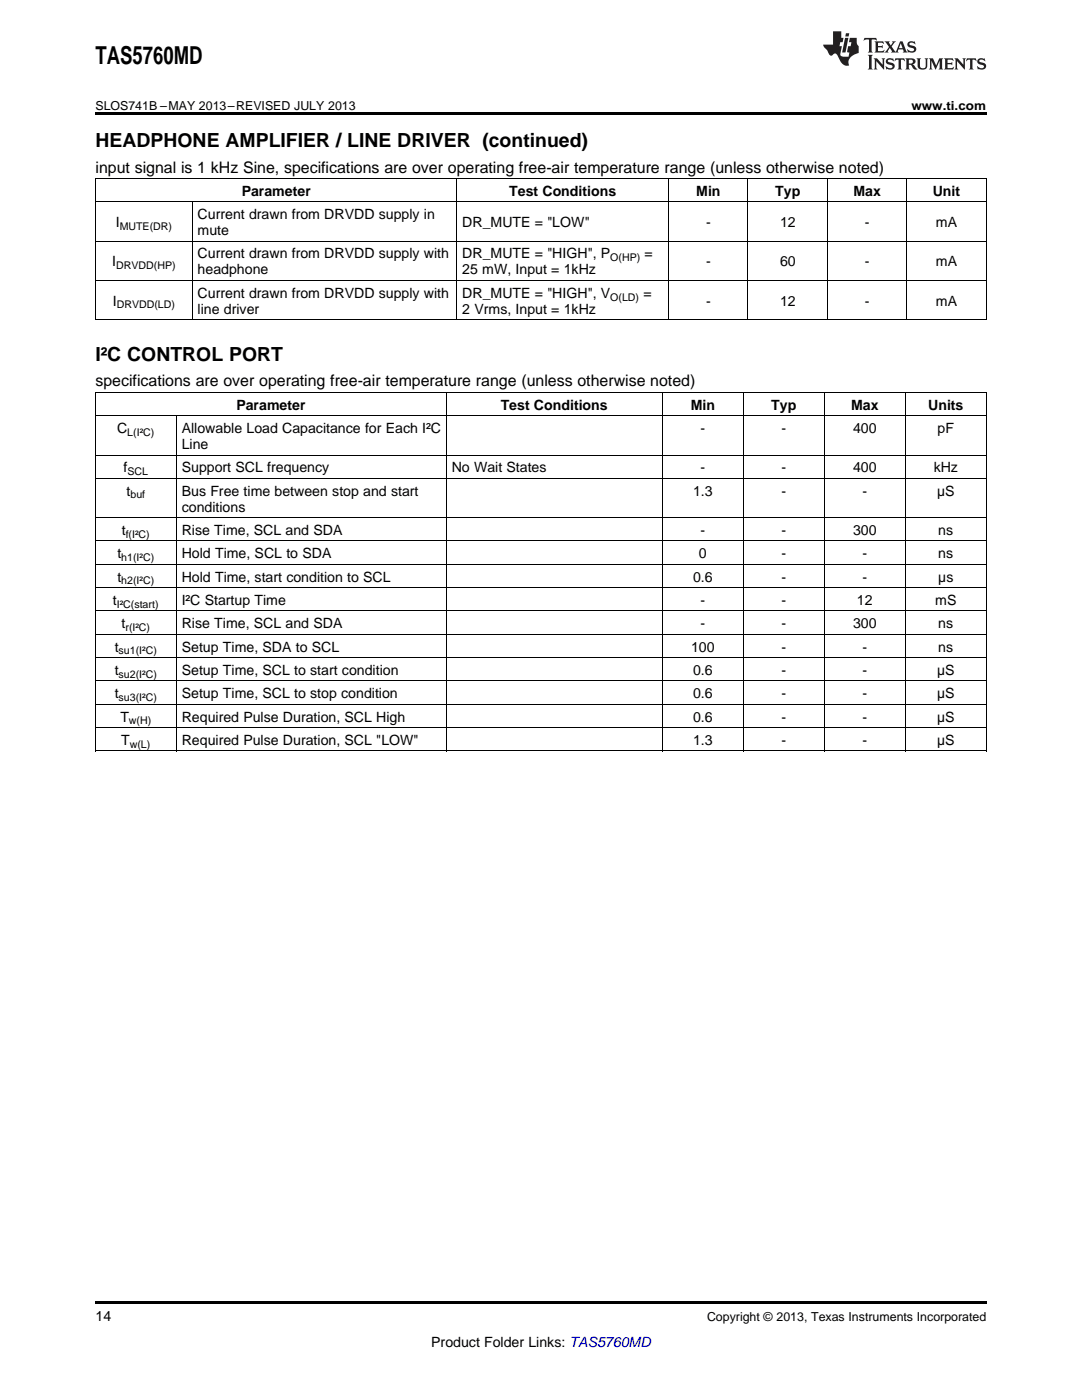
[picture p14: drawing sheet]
<svg xmlns="http://www.w3.org/2000/svg" width="216mm" height="279mm" viewBox="0 0 216 279" stroke-linecap="round" stroke-linejoin="round" font-family="sans-serif">
<defs><g id="words">
<text font-size="4.9" x="19" y="12.8">TAS5760MD</text>
<g font-size="3.9">
<text x="19" y="29.3">HEADPHONE AMPLIFIER / LINE DRIVER (continued)</text>
<text x="19" y="72">I²C CONTROL PORT</text>
</g>
<g font-size="3.2">
<text x="19" y="34.4">input signal is 1 kHz Sine, specifications are over operating free-air temperature range (unless otherwise noted)</text>
<text x="19" y="77.1">specifications are over operating free-air temperature range (unless otherwise noted)</text>
</g>
<g font-size="2.8">
<text x="48.2" y="39.1">Parameter</text>
<text x="101.6" y="39.1">Test Conditions</text>
<text x="138.9" y="39.1">Min</text>
<text x="154.7" y="39.1">Typ</text>
<text x="170.3" y="39.1">Max</text>
<text x="186.1" y="39.1">Unit</text>
<text x="23.1" y="45.3">I</text>
<text x="39.4" y="43.7">Current drawn from DRVDD supply in</text>
<text x="39.4" y="46.9">mute</text>
<text x="92.3" y="45.3">DR_MUTE = &quot;LOW&quot;</text>
<text x="140.9" y="45.3">-</text>
<text x="155.6" y="45.3">12</text>
<text x="172.6" y="45.3">-</text>
<text x="186.8" y="45.3">mA</text>
<text x="22.4" y="53.2">I</text>
<text x="39.4" y="51.6">Current drawn from DRVDD supply with</text>
<text x="92.3" y="51.6">DR_MUTE = &quot;HIGH&quot;, P</text>
<text x="128.6" y="51.6">=</text>
<text x="140.9" y="53.2">-</text>
<text x="155.6" y="53.2">60</text>
<text x="172.6" y="53.2">-</text>
<text x="186.8" y="53.2">mA</text>
<text x="39.4" y="54.8">headphone</text>
<text x="39.4" y="59.4">Current drawn from DRVDD supply with</text>
<text x="92.3" y="54.8">25 mW, Input = 1kHz</text>
<text x="92.3" y="59.4">DR_MUTE = &quot;HIGH&quot;, V</text>
<text x="128.4" y="59.4">=</text>
<text x="22.5" y="61">I</text>
<text x="39.4" y="62.6">line driver</text>
<text x="92.3" y="62.6">2 Vrms, Input = 1kHz</text>
<text x="140.9" y="61">-</text>
<text x="155.6" y="61">12</text>
<text x="172.6" y="61">-</text>
<text x="186.8" y="61">mA</text>
<text x="47.2" y="81.8">Parameter</text>
<text x="99.9" y="81.8">Test Conditions</text>
<text x="137.8" y="81.8">Min</text>
<text x="153.9" y="81.8">Typ</text>
<text x="169.8" y="81.8">Max</text>
<text x="185.2" y="81.8">Units</text>
<text x="23.4" y="86.4">C</text>
<text x="36.3" y="86.4">Allowable Load Capacitance for Each I²C</text>
<text x="36.3" y="89.6">Line</text>
<text x="139.8" y="86.4">-</text>
<text x="155.9" y="86.4">-</text>
<text x="170.2" y="86.4">400</text>
<text x="187.1" y="86.4">pF</text>
<text x="24.7" y="94.3">f</text>
<text x="36.3" y="94.3">Support SCL frequency</text>
<text x="90.1" y="94.3">No Wait States</text>
<text x="139.8" y="94.3">-</text>
<text x="155.9" y="94.3">-</text>
<text x="170.2" y="94.3">400</text>
<text x="186.3" y="94.3">kHz</text>
<text x="25.3" y="98.9">t</text>
<text x="36.3" y="98.9">Bus Free time between stop and start</text>
<text x="138.3" y="98.9">1.3</text>
<text x="155.9" y="98.9">-</text>
<text x="172.1" y="98.9">-</text>
<text x="187" y="98.9">µS</text>
<text x="24.3" y="106.8">t</text>
<text x="36.3" y="102.1">conditions</text>
<text x="36.3" y="106.8">Rise Time, SCL and SDA</text>
<text x="139.8" y="106.8">-</text>
<text x="155.9" y="106.8">-</text>
<text x="170.2" y="106.8">300</text>
<text x="187.2" y="106.8">ns</text>
<text x="23.4" y="111.4">t</text>
<text x="36.3" y="111.4">Hold Time, SCL to SDA</text>
<text x="139.5" y="111.4">0</text>
<text x="155.9" y="111.4">-</text>
<text x="172.1" y="111.4">-</text>
<text x="187.2" y="111.4">ns</text>
<text x="23.4" y="116.1">t</text>
<text x="36.3" y="116.1">Hold Time, start condition to SCL</text>
<text x="138.3" y="116.1">0.6</text>
<text x="155.9" y="116.1">-</text>
<text x="172.1" y="116.1">-</text>
<text x="187.2" y="116.1">µs</text>
<text x="22.5" y="120.7">t</text>
<text x="24.3" y="125.4">t</text>
<text x="36.3" y="120.7">I²C Startup Time</text>
<text x="36.3" y="125.4">Rise Time, SCL and SDA</text>
<text x="139.8" y="120.7">-</text>
<text x="139.8" y="125.4">-</text>
<text x="155.9" y="120.7">-</text>
<text x="155.9" y="125.4">-</text>
<text x="170.2" y="125.4">300</text>
<text x="171" y="120.7">12</text>
<text x="186.6" y="120.7">mS</text>
<text x="187.2" y="125.4">ns</text>
<text x="22.9" y="130">t</text>
<text x="36.3" y="130">Setup Time, SDA to SCL</text>
<text x="137.9" y="130">100</text>
<text x="155.9" y="130">-</text>
<text x="172.1" y="130">-</text>
<text x="187.2" y="130">ns</text>
<text x="22.9" y="134.7">t</text>
<text x="36.3" y="134.7">Setup Time, SCL to start condition</text>
<text x="138.3" y="134.7">0.6</text>
<text x="155.9" y="134.7">-</text>
<text x="172.1" y="134.7">-</text>
<text x="187" y="134.7">µS</text>
<text x="22.9" y="139.3">t</text>
<text x="36.3" y="139.3">Setup Time, SCL to stop condition</text>
<text x="138.3" y="139.3">0.6</text>
<text x="155.9" y="139.3">-</text>
<text x="172.1" y="139.3">-</text>
<text x="187" y="139.3">µS</text>
<text x="24" y="144">T</text>
<text x="24.2" y="148.7">T</text>
<text x="36.3" y="144">Required Pulse Duration, SCL High</text>
<text x="36.3" y="148.7">Required Pulse Duration, SCL &quot;LOW&quot;</text>
<text x="138.3" y="144">0.6</text>
<text x="138.3" y="148.7">1.3</text>
<text x="155.9" y="144">-</text>
<text x="155.9" y="148.7">-</text>
<text x="172.1" y="144">-</text>
<text x="172.1" y="148.7">-</text>
<text x="187" y="144">µS</text>
<text x="187" y="148.7">µS</text>
<text x="19" y="263.6">14</text>
<text x="86" y="268.9">Product Folder Links: TAS5760MD</text>
</g>
<g font-size="2.5">
<text x="19" y="21.9">SLOS741B –MAY 2013–REVISED JULY 2013</text>
<text x="181.9" y="21.9">www.ti.com</text>
<text x="141.1" y="263.6">Copyright © 2013, Texas Instruments Incorporated</text>
</g>
<g font-size="2.1">
<text x="23.9" y="45.9">MUTE(DR)</text>
<text x="23.2" y="53.7">DRVDD(HP)</text>
<text x="121.8" y="52.1">O(HP)</text>
<text x="121.8" y="60">O(LD)</text>
<text x="23.3" y="61.6">DRVDD(LD)</text>
<text x="25.4" y="87">L(I²C)</text>
<text x="25.4" y="94.8">SCL</text>
<text x="26" y="99.5">buf</text>
<text x="25.1" y="107.3">f(I²C)</text>
<text x="24.2" y="112">h1(I²C)</text>
<text x="24.2" y="116.6">h2(I²C)</text>
<text x="23.3" y="121.3">I²C(start)</text>
<text x="25" y="125.9">r(I²C)</text>
<text x="23.7" y="130.6">su1(I²C)</text>
<text x="23.7" y="135.3">su2(I²C)</text>
<text x="23.7" y="139.9">su3(I²C)</text>
<text x="25.7" y="144.6">w(H)</text>
<text x="25.9" y="149.2">w(L)</text>
</g>
</g></defs>
<path d="M19 22.5h177.8v.5h-177.8zM19 259.7h177.8v.5h-177.8z" fill="#000"/>
<g fill="none" stroke="#000" stroke-width=".2">
<path d="M19 35.6h177.8M19.1 35.7v28.2M91.1 35.7v28.2M133.4 35.7v28.2M149.2 35.7v28.2M165.1 35.7v28.2M180.9 35.7v28.2M196.8 35.7v28.2M19 56h177.8M19 48.1h177.8M19 40.3h177.8M38.3 40.4v23.5"/>
<path d="M19 78.3h177.8M19 63.8h177.8M19.1 78.4v71.5M89 78.4v71.5M132.1 78.4v71.5M148.3 78.4v71.5M164.4 78.4v71.5M180.6 78.4v71.5M196.8 78.4v71.5M19 95.5h177.8M19 90.8h177.8M19 83h177.8"/>
<path d="M35.2 83v66.9M19 117.3h177.8M19 112.6h177.8M19 108h177.8M19 103.3h177.8M19 135.9h177.8M19 131.3h177.8M19 126.6h177.8M19 121.9h177.8M19 149.9h177.8M19 145.2h177.8M19 140.6h177.8"/>
</g>
<g fill="#231f20">
<path d="M172.5 7.6l-.1 .5 .4-.2h.6v.1v2.1l-.2 .4h.9l-.2-.4v-2.1l.1-.1h.5l.5 .2-.2-.5zM174.5 8.3l.2 .3v1.5l-.2 .4h1.8l.2-.6a1.04 1.04 0 0 1-1.3 .2v-.7h.6l.3 .2v-.6l-.3 .2h-.6v-.6l.8-.1 .4 .3-.2-.5zM176.5 8.3l.9 1.1-.9 1.1h.8l-.2-.2 .4-.7 .5 .7-.2 .2h1.5l-.2-.2 .2-.4h.9l.1 .4-.2 .2h1l-.3-.3-.7-1.9h-.5l-.9 2-.8-1 .9-1h-.8l.1 .3-.4 .5-.3-.6 .1-.2zM179.7 8.6l.4 1h-.7zM181.3 8.4a.63 .63 0 0 0-.2 .7 .63 .63 0 0 0 .6 .4l.6 .2 .1 .2a.75 .75 0 0 1-.7 .4 .75 .75 0 0 1-.6-.5l.1 .7 .1-.1a1.11 1.11 0 0 0 1.5-.6 1.13 1.13 0 0 0-1.2-.8l-.1-.4a1.04 1.04 0 0 1 1.2 .2l-.2-.5-.2 .1-.4-.2zM173.2 10.9l.2 .4v2.2l-.2 .4h1l-.3-.4v-2.2l.3-.4zM174.3 11.6l.3 .4v1.5l-.3 .4h.8l-.2-.4v-1.3l1.5 1.7v-1.9l.2-.4h-.7l.2 .4v.9l-1.1-1.3zM177 11.8a.62 .62 0 0 0-.2 .7 .62 .62 0 0 0 .6 .4l.6 .1 .1 .3a.76 .76 0 0 1-.7 .3 .76 .76 0 0 1-.7-.4l.2 .7 .1-.1a1.11 1.11 0 0 0 1.5-.6 1.13 1.13 0 0 0-1.2-.8l-.1-.4a1.04 1.04 0 0 1 1.2 .2l-.2-.6-.2 .1-.5-.1zM178.7 11.6l-.2 .6a.61 .61 0 0 1 .8-.3v1.6l-.2 .4h.9l-.2-.4v-1.6a.63 .63 0 0 1 .7 .3l-.1-.6zM180.6 11.6l.3 .4v1.5l-.3 .4h1l-.2-.2-.1-.8 .6 .2a.76 .76 0 0 0 1.2 .7l-1-1a.58 .58 0 0 0 .6-.5 .58 .58 0 0 0-.5-.6zM181.4 11.9h.1a.45 .45 0 0 1 .5 .1 .45 .45 0 0 1 .1 .5l-.8 .2zM182.9 11.6l.2 .2a2.17 2.17 0 0 0 .3 1.9 .99 .99 0 0 0 1.6-.6v-1.1l.2-.4h-.7l.2 .2a1.92 1.92 0 0 1-.2 1.8 .6 .6 0 0 1-.9-.5v-1.1l.2-.4zM185.4 11.6l.2 .4v1.5l-.2 .4h.7l-.2-.4v-1.4l.8 1.8 .8-1.8v1.4l-.2 .4h.9l-.2-.4v-1.5l.2-.4h-.8l-.6 1.5-.6-1.5zM188.4 11.6l.2 .4v1.5l-.2 .4h1.8l.1-.6a1.04 1.04 0 0 1-1.2 .1v-.6h.5l.4 .2v-.6l-.4 .2h-.5v-.7h.8l.3 .3-.1-.6zM190.5 11.6l.2 .4v1.5l-.2 .4h.7l-.2-.4v-1.3l1.5 1.7v-1.9l.2-.4h-.7l.2 .4v.9l-1.1-1.3zM192.9 11.6l-.1 .6a.61 .61 0 0 1 .7-.3l.1 1.6-.3 .4h1l-.3-.4 .1-1.6a.63 .63 0 0 1 .7 .3l-.1-.6zM195.2 11.8a.62 .62 0 0 0-.2 .7 .62 .62 0 0 0 .6 .4l.6 .1 .1 .3a.76 .76 0 0 1-.7 .3 .76 .76 0 0 1-.6-.4l.1 .7 .1-.1a1.11 1.11 0 0 0 1.6-.6 1.13 1.13 0 0 0-1.3-.8l-.1-.4a1.04 1.04 0 0 1 1.2 .2l-.1-.6-.2 .1-.5-.1z"/>
<path d="M166.2 6.3v2.6h-1.9v.4l.8 .9a.91 .91 0 0 0 1 .8 .56 .56 0 0 1 .5-.3 .56 .56 0 0 1 .5 .3l.4 .8a1.53 1.53 0 0 0 1.9 1.2 1.54 1.54 0 0 1 1-2.1l.9-.3v-1.4a1.52 1.52 0 0 1-.4-1.6h-1.3l-.2 .8h.5l-.2 .8h-.5l-.1 1v.2l.4 .1-.2 .8a1.93 1.93 0 0 1-1.6-.3l.3-1.8h-.5l.2-.8h.4l.2-.8h-.4v-1.3zM168.6 7.6l-.6 2.9h.7l.6-2.9zM168.8 6.6l-.1 .7h.6l.2-.7z"/>
</g>
<use href="#words"/>
</svg>
